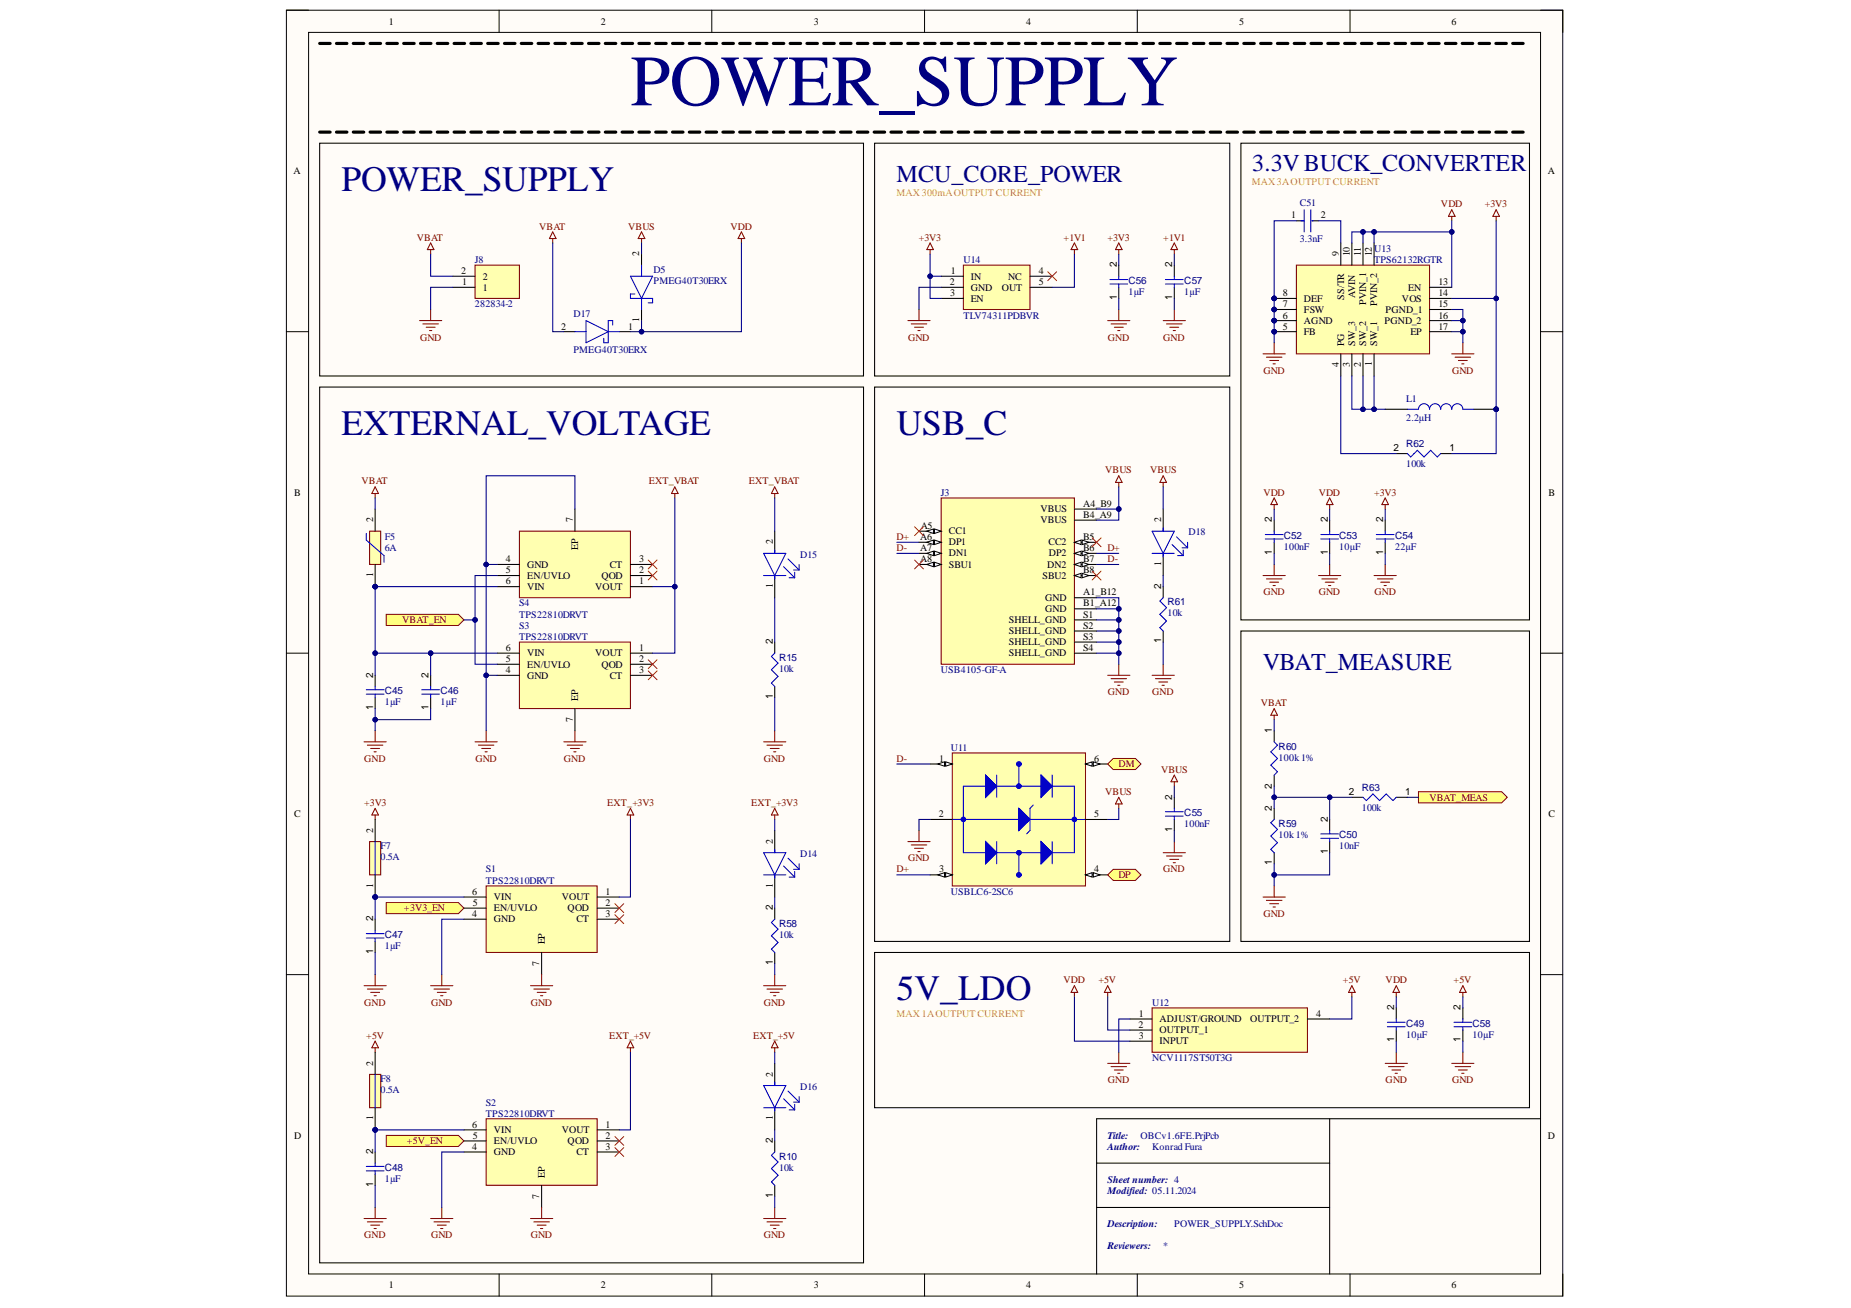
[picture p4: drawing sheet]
<svg xmlns="http://www.w3.org/2000/svg" width="297mm" height="210mm" viewBox="0 0 297 210" stroke-linecap="round" stroke-linejoin="round" font-family="sans-serif">
<defs><g id="words">
<text font-size="11.6" fill="#000080" x="101.2" y="16.9">POWER_SUPPLY</text>
<g font-size="5.7" fill="#000080">
<text x="54.8" y="30.6">POWER_SUPPLY</text>
<text x="54.8" y="69.8">EXTERNAL_VOLTAGE</text>
<text x="143.9" y="69.8">USB_C</text>
<text x="143.9" y="160.4">5V_LDO</text>
</g>
<g font-size="3.9" fill="#000080">
<text x="143.9" y="29.2">MCU_CORE_POWER</text>
<text x="201" y="27.5">3.3VBUCK_CONVERTER</text>
<text x="202.7" y="107.5">VBAT_MEASURE</text>
</g>
<g font-size="1.6">
<text x="62.4" y="4">1</text>
<text x="96.4" y="4">2</text>
<text x="130.6" y="4">3</text>
<text x="164.7" y="4">4</text>
<text x="198.8" y="4">5</text>
<text x="232.9" y="4">6</text>
<text x="47.1" y="28">A</text>
<text x="248.4" y="28">A</text>
<text x="207.2" y="35.1">1</text>
<text x="212" y="35.1">2</text>
<text x="102.6" y="41.1" transform="rotate(-90 102.6 41.1)">2</text>
<text x="214.8" y="41.1" transform="rotate(-90 214.8 41.1)">9</text>
<text x="216.6" y="41.1" transform="rotate(-90 216.6 41.1)">10</text>
<text x="218.4" y="41.1" transform="rotate(-90 218.4 41.1)">11</text>
<text x="220.2" y="41.1" transform="rotate(-90 220.2 41.1)">12</text>
<text x="74" y="43.9">2</text>
<text x="74.2" y="45.7">1</text>
<text x="77.5" y="46.6">1</text>
<text x="77.5" y="44.9">2</text>
<text x="152.4" y="45.7">2</text>
<text x="152.5" y="47.5">3</text>
<text x="152.6" y="43.9">1</text>
<text x="155.8" y="44.9">IN</text>
<text x="155.8" y="46.6">GND</text>
<text x="160.8" y="46.6">OUT</text>
<text x="161.8" y="44.9">NC</text>
<text x="166.7" y="43.9">4</text>
<text x="166.7" y="45.7">5</text>
<text x="179.2" y="42.9" transform="rotate(-90 179.2 42.9)">2</text>
<text x="188.1" y="42.9" transform="rotate(-90 188.1 42.9)">2</text>
<text x="205.9" y="47.5">8</text>
<text x="217.5" y="47.8" transform="rotate(-90 217.5 47.8)">AVIN</text>
<text x="226" y="46.6">EN</text>
<text x="230.8" y="47.5">14</text>
<text x="230.8" y="45.7">13</text>
<text x="90.1" y="52.9">2</text>
<text x="100.8" y="52.9">1</text>
<text x="102.6" y="51.7" transform="rotate(-90 102.6 51.7)">1</text>
<text x="155.8" y="48.4">EN</text>
<text x="179.2" y="48.2" transform="rotate(-90 179.2 48.2)">1</text>
<text x="188.1" y="48.2" transform="rotate(-90 188.1 48.2)">1</text>
<text x="205.9" y="52.9">5</text>
<text x="205.9" y="51.1">6</text>
<text x="205.9" y="49.3">7</text>
<text x="209.3" y="53.7">FB</text>
<text x="209.3" y="52">AGND</text>
<text x="209.3" y="50.2">FSW</text>
<text x="209.3" y="48.4">DEF</text>
<text x="215.7" y="48.1" transform="rotate(-90 215.7 48.1)">SS/TR</text>
<text x="219.2" y="48.9" transform="rotate(-90 219.2 48.9)">PVIN_1</text>
<text x="221" y="49.1" transform="rotate(-90 221 49.1)">PVIN_2</text>
<text x="222.2" y="52">PGND_2</text>
<text x="222.4" y="50.2">PGND_1</text>
<text x="225" y="48.4">VOS</text>
<text x="226.3" y="53.7">EP</text>
<text x="230.8" y="52.9">17</text>
<text x="230.8" y="51.1">16</text>
<text x="230.8" y="49.3">15</text>
<text x="214.8" y="59" transform="rotate(-90 214.8 59)">4</text>
<text x="215.7" y="55.5" transform="rotate(-90 215.7 55.5)">PG</text>
<text x="216.6" y="58.9" transform="rotate(-90 216.6 58.9)">3</text>
<text x="217.5" y="55.5" transform="rotate(-90 217.5 55.5)">SW_3</text>
<text x="218.4" y="59" transform="rotate(-90 218.4 59)">2</text>
<text x="219.2" y="55.5" transform="rotate(-90 219.2 55.5)">SW_2</text>
<text x="220.2" y="58.8" transform="rotate(-90 220.2 58.8)">1</text>
<text x="221" y="55.5" transform="rotate(-90 221 55.5)">SW_1</text>
<text x="223.6" y="72.4">2</text>
<text x="232.6" y="72.4">1</text>
<text x="47.2" y="79.6">B</text>
<text x="59.9" y="83.8" transform="rotate(-90 59.9 83.8)">2</text>
<text x="91.9" y="83.8" transform="rotate(-90 91.9 83.8)">7</text>
<text x="167" y="82.2">VBUS</text>
<text x="167" y="84">VBUS</text>
<text x="173.8" y="81.4">A4_B9</text>
<text x="173.8" y="83.1">B4_A9</text>
<text x="186.3" y="83.8" transform="rotate(-90 186.3 83.8)">2</text>
<text x="204.1" y="83.8" transform="rotate(-90 204.1 83.8)">2</text>
<text x="213.1" y="83.8" transform="rotate(-90 213.1 83.8)">2</text>
<text x="221.9" y="83.8" transform="rotate(-90 221.9 83.8)">2</text>
<text x="248.5" y="79.6">B</text>
<text x="92.8" y="88.3" transform="rotate(-90 92.8 88.3)">EP</text>
<text x="124" y="87.4" transform="rotate(-90 124 87.4)">2</text>
<text x="147.7" y="86.7">A6</text>
<text x="147.7" y="88.5">A7</text>
<text x="147.8" y="84.9">A5</text>
<text x="152.2" y="85.8">CC1</text>
<text x="152.2" y="87.5">DP1</text>
<text x="152.2" y="89.3">DN1</text>
<text x="168.2" y="87.5">CC2</text>
<text x="168.3" y="89.3">DP2</text>
<text x="173.8" y="86.7">B5</text>
<text x="173.8" y="88.5">B6</text>
<text x="204.1" y="89" transform="rotate(-90 204.1 89)">1</text>
<text x="213.1" y="89" transform="rotate(-90 213.1 89)">1</text>
<text x="221.9" y="89" transform="rotate(-90 221.9 89)">1</text>
<text x="59.9" y="92.6" transform="rotate(-90 59.9 92.6)">1</text>
<text x="81.2" y="93.8">6</text>
<text x="81.2" y="92">5</text>
<text x="81.2" y="90.2">4</text>
<text x="84.6" y="94.7">VIN</text>
<text x="84.6" y="92.8">EN/UVLO</text>
<text x="84.6" y="91.1">GND</text>
<text x="95.5" y="94.7">VOUT</text>
<text x="96.5" y="92.8">QOD</text>
<text x="97.9" y="91.1">CT</text>
<text x="102.6" y="93.8">1</text>
<text x="102.6" y="92">2</text>
<text x="102.6" y="90.2">3</text>
<text x="124" y="94.4" transform="rotate(-90 124 94.4)">1</text>
<text x="147.7" y="90.2">A8</text>
<text x="152.2" y="91.1">SBU1</text>
<text x="167.3" y="92.8">SBU2</text>
<text x="168.1" y="91.1">DN2</text>
<text x="173.8" y="90.2">B7</text>
<text x="173.8" y="92">B8</text>
<text x="173.8" y="95.6">A1_B12</text>
<text x="186.3" y="94.5" transform="rotate(-90 186.3 94.5)">2</text>
<text x="186.3" y="90.8" transform="rotate(-90 186.3 90.8)">1</text>
<text x="161.9" y="100">SHELL_GND</text>
<text x="161.9" y="101.8">SHELL_GND</text>
<text x="167.7" y="96.5">GND</text>
<text x="167.7" y="98.3">GND</text>
<text x="173.8" y="97.3">B1_A12</text>
<text x="173.8" y="99.1">S1</text>
<text x="173.8" y="100.9">S2</text>
<text x="81.2" y="104.4">6</text>
<text x="81.2" y="106.2">5</text>
<text x="81.2" y="108">4</text>
<text x="84.6" y="105.3">VIN</text>
<text x="84.6" y="107.1">EN/UVLO</text>
<text x="95.5" y="105.3">VOUT</text>
<text x="96.5" y="107.1">QOD</text>
<text x="102.6" y="104.4">1</text>
<text x="102.6" y="106.2">2</text>
<text x="102.6" y="108">3</text>
<text x="124" y="103.4" transform="rotate(-90 124 103.4)">2</text>
<text x="161.9" y="103.6">SHELL_GND</text>
<text x="161.9" y="105.3">SHELL_GND</text>
<text x="173.8" y="102.6">S3</text>
<text x="173.8" y="104.4">S4</text>
<text x="186.3" y="103.2" transform="rotate(-90 186.3 103.2)">1</text>
<text x="59.9" y="114" transform="rotate(-90 59.9 114)">1</text>
<text x="59.9" y="108.7" transform="rotate(-90 59.9 108.7)">2</text>
<text x="68.8" y="114" transform="rotate(-90 68.8 114)">1</text>
<text x="68.8" y="108.7" transform="rotate(-90 68.8 108.7)">2</text>
<text x="84.6" y="108.9">GND</text>
<text x="92.8" y="112.4" transform="rotate(-90 92.8 112.4)">EP</text>
<text x="97.9" y="108.9">CT</text>
<text x="124" y="112.2" transform="rotate(-90 124 112.2)">1</text>
<text x="91.9" y="115.8" transform="rotate(-90 91.9 115.8)">7</text>
<text x="204.1" y="117.6" transform="rotate(-90 204.1 117.6)">1</text>
<text x="150.7" y="122.2">1</text>
<text x="175.6" y="122.2">6</text>
<text x="47.2" y="131.1">C</text>
<text x="150.6" y="131.1">2</text>
<text x="175.6" y="131.1">5</text>
<text x="188.1" y="128.3" transform="rotate(-90 188.1 128.3)">2</text>
<text x="204.1" y="130.1" transform="rotate(-90 204.1 130.1)">2</text>
<text x="204.1" y="126.6" transform="rotate(-90 204.1 126.6)">2</text>
<text x="213.1" y="131.9" transform="rotate(-90 213.1 131.9)">2</text>
<text x="216.4" y="127.6">2</text>
<text x="225.5" y="127.6">1</text>
<text x="248.5" y="131.1">C</text>
<text x="59.9" y="133.7" transform="rotate(-90 59.9 133.7)">2</text>
<text x="124" y="135.4" transform="rotate(-90 124 135.4)">2</text>
<text x="188.1" y="133.5" transform="rotate(-90 188.1 133.5)">1</text>
<text x="213.1" y="137" transform="rotate(-90 213.1 137)">1</text>
<text x="59.9" y="142.4" transform="rotate(-90 59.9 142.4)">1</text>
<text x="75.8" y="143.6">6</text>
<text x="97.2" y="143.6">1</text>
<text x="124" y="142.4" transform="rotate(-90 124 142.4)">1</text>
<text x="150.7" y="140">3</text>
<text x="175.6" y="140">4</text>
<text x="204.1" y="138.9" transform="rotate(-90 204.1 138.9)">1</text>
<text x="59.9" y="147.8" transform="rotate(-90 59.9 147.8)">2</text>
<text x="75.8" y="147.2">4</text>
<text x="75.9" y="145.4">5</text>
<text x="79.3" y="144.5">VIN</text>
<text x="79.3" y="146.2">EN/UVLO</text>
<text x="79.3" y="148">GND</text>
<text x="90.2" y="144.5">VOUT</text>
<text x="91.1" y="146.2">QOD</text>
<text x="92.5" y="148">CT</text>
<text x="97.2" y="145.4">2</text>
<text x="97.2" y="147.2">3</text>
<text x="124" y="146.1" transform="rotate(-90 124 146.1)">2</text>
<text x="59.9" y="153.1" transform="rotate(-90 59.9 153.1)">1</text>
<text x="86.5" y="155" transform="rotate(-90 86.5 155)">7</text>
<text x="87.5" y="151.6" transform="rotate(-90 87.5 151.6)">EP</text>
<text x="124" y="154.9" transform="rotate(-90 124 154.9)">1</text>
<text x="182.7" y="164.9">2</text>
<text x="182.8" y="163.1">1</text>
<text x="182.8" y="166.7">3</text>
<text x="186.1" y="164.1">ADJUST/GROUND</text>
<text x="186.1" y="165.8">OUTPUT_1</text>
<text x="186.1" y="167.6">INPUT</text>
<text x="200.6" y="164.1">OUTPUT_2</text>
<text x="211.2" y="163.1">4</text>
<text x="223.7" y="167.3" transform="rotate(-90 223.7 167.3)">1</text>
<text x="223.7" y="162.1" transform="rotate(-90 223.7 162.1)">2</text>
<text x="234.4" y="167.3" transform="rotate(-90 234.4 167.3)">1</text>
<text x="234.4" y="162.1" transform="rotate(-90 234.4 162.1)">2</text>
<text x="59.9" y="171" transform="rotate(-90 59.9 171)">2</text>
<text x="124" y="172.8" transform="rotate(-90 124 172.8)">2</text>
<text x="59.9" y="179.8" transform="rotate(-90 59.9 179.8)">1</text>
<text x="124" y="179.8" transform="rotate(-90 124 179.8)">1</text>
<text x="47.2" y="182.7">D</text>
<text x="59.9" y="185.2" transform="rotate(-90 59.9 185.2)">2</text>
<text x="75.8" y="181">6</text>
<text x="75.8" y="184.5">4</text>
<text x="75.9" y="182.7">5</text>
<text x="79.3" y="181.8">VIN</text>
<text x="79.3" y="183.6">EN/UVLO</text>
<text x="79.3" y="185.4">GND</text>
<text x="90.2" y="181.8">VOUT</text>
<text x="91.1" y="183.6">QOD</text>
<text x="92.5" y="185.4">CT</text>
<text x="97.2" y="181">1</text>
<text x="97.2" y="182.7">2</text>
<text x="97.2" y="184.5">3</text>
<text x="124" y="183.4" transform="rotate(-90 124 183.4)">2</text>
<text x="248.4" y="182.7">D</text>
<text x="59.9" y="190.4" transform="rotate(-90 59.9 190.4)">1</text>
<text x="87.5" y="189" transform="rotate(-90 87.5 189)">EP</text>
<text x="86.5" y="192.4" transform="rotate(-90 86.5 192.4)">7</text>
<text x="124" y="192.2" transform="rotate(-90 124 192.2)">1</text>
<text x="62.4" y="206.7">1</text>
<text x="96.4" y="206.7">2</text>
<text x="130.6" y="206.7">3</text>
<text x="164.7" y="206.7">4</text>
<text x="198.8" y="206.7">5</text>
<text x="232.9" y="206.7">6</text>
</g>
<g font-size="1.6" fill="#f90">
<text x="200.9" y="29.7">MAX 3AOUTPUT CURRENT</text>
<text x="143.9" y="31.5">MAX 300mAOUTPUT CURRENT</text>
<text x="143.9" y="163.1">MAX 1AOUTPUT CURRENT</text>
</g>
<g font-size="1.6" fill="#000080">
<text x="208.6" y="33.1">C51</text>
<text x="208.6" y="38.8">3.3nF</text>
<text x="220.5" y="40.4">U13</text>
<text x="76.2" y="42.2">J8</text>
<text x="104.9" y="43.8">D5</text>
<text x="104.9" y="45.5">PMEG40T30ERX</text>
<text x="154.6" y="42.2">U14</text>
<text x="181.1" y="47.3">1µF</text>
<text x="181.1" y="45.5">C56</text>
<text x="190.1" y="47.3">1µF</text>
<text x="190.1" y="45.5">C57</text>
<text x="220.5" y="42.2">TPS62132RGTR</text>
<text x="76.2" y="49.3">282834-2</text>
<text x="92" y="50.9">D17</text>
<text x="154.6" y="51.1">TLV74311PDBVR</text>
<text x="92" y="56.6">PMEG40T30ERX</text>
<text x="225.7" y="64.5">L1</text>
<text x="225.7" y="67.6">2.2µH</text>
<text x="225.7" y="71.7">R62</text>
<text x="225.7" y="74.9">100k</text>
<text x="151" y="79.6">J3</text>
<text x="61.7" y="86.7">F5</text>
<text x="61.7" y="88.5">6A</text>
<text x="128.4" y="89.5">D15</text>
<text x="190.7" y="85.9">D18</text>
<text x="206" y="88.3">100nF</text>
<text x="206" y="86.5">C52</text>
<text x="214.9" y="88.3">10µF</text>
<text x="214.9" y="86.5">C53</text>
<text x="223.9" y="88.3">22µF</text>
<text x="223.9" y="86.5">C54</text>
<text x="83.3" y="100.9">S3</text>
<text x="83.3" y="97.3">S4</text>
<text x="83.3" y="99.1">TPS22810DRVT</text>
<text x="187.3" y="98.9">10k</text>
<text x="187.3" y="97.2">R61</text>
<text x="83.3" y="102.6">TPS22810DRVT</text>
<text x="125" y="107.8">10k</text>
<text x="125" y="106">R15</text>
<text x="151" y="108">USB4105-GF-A</text>
<text x="61.7" y="113.2">1µF</text>
<text x="61.7" y="111.4">C45</text>
<text x="70.7" y="113.2">1µF</text>
<text x="70.7" y="111.4">C46</text>
<text x="152.6" y="120.5">U11</text>
<text x="205.2" y="122.1">100k 1%</text>
<text x="205.2" y="120.3">R60</text>
<text x="190.1" y="130.9">C55</text>
<text x="218.6" y="130.1">100k</text>
<text x="218.6" y="126.9">R63</text>
<text x="61.1" y="136.3">F7</text>
<text x="128.4" y="137.5">D14</text>
<text x="190.1" y="132.7">100nF</text>
<text x="205.2" y="134.5">10k 1%</text>
<text x="205.2" y="132.7">R59</text>
<text x="214.9" y="136.3">10nF</text>
<text x="214.9" y="134.5">C50</text>
<text x="61.1" y="138">0.5A</text>
<text x="78" y="140">S1</text>
<text x="78" y="141.8">TPS22810DRVT</text>
<text x="152.6" y="143.6">USBLC6-2SC6</text>
<text x="125" y="148.8">R58</text>
<text x="61.7" y="152.3">1µF</text>
<text x="61.7" y="150.5">C47</text>
<text x="125" y="150.5">10k</text>
<text x="184.9" y="161.4">U12</text>
<text x="225.7" y="166.5">10µF</text>
<text x="225.7" y="164.7">C49</text>
<text x="236.3" y="166.5">10µF</text>
<text x="236.3" y="164.7">C58</text>
<text x="61.1" y="173.6">F8</text>
<text x="184.9" y="170.2">NCV1117ST50T3G</text>
<text x="61.1" y="175.5">0.5A</text>
<text x="78" y="177.4">S2</text>
<text x="78" y="179.2">TPS22810DRVT</text>
<text x="128.4" y="174.9">D16</text>
<text x="177.7" y="182.7">Title:</text>
<text x="177.7" y="184.5">Author:</text>
<text x="183" y="182.7">OBCv1.6FE.PrjPcb</text>
<text x="184.9" y="184.5">Konrad Fura</text>
<text x="61.7" y="189.7">1µF</text>
<text x="61.7" y="187.9">C48</text>
<text x="125" y="187.9">10k</text>
<text x="125" y="186.1">R10</text>
<text x="177.7" y="189.8">Sheet number: 4</text>
<text x="177.7" y="191.6">Modified: 05.11.2024</text>
<text x="177.7" y="196.9">Description:</text>
<text x="188.4" y="196.9">POWER_SUPPLY.SchDoc</text>
<text x="177.7" y="200.5">Reviewers:</text>
<text x="186.7" y="200.5">*</text>
</g>
<g font-size="1.6" fill="#800000">
<text x="231.2" y="33.3">VDD</text>
<text x="238.3" y="33.3">+3V3</text>
<text x="66.9" y="38.6">VBAT</text>
<text x="86.5" y="36.8">VBAT</text>
<text x="100.8" y="36.8">VBUS</text>
<text x="117.2" y="36.8">VDD</text>
<text x="147.4" y="38.6">+3V3</text>
<text x="170.7" y="38.6">+1V1</text>
<text x="177.7" y="38.6">+3V3</text>
<text x="186.7" y="38.6">+1V1</text>
<text x="67.4" y="54.7">GND</text>
<text x="145.7" y="54.7">GND</text>
<text x="177.8" y="54.7">GND</text>
<text x="186.7" y="54.7">GND</text>
<text x="202.7" y="60">GND</text>
<text x="233" y="60">GND</text>
<text x="58" y="77.7">VBAT</text>
<text x="104.1" y="77.7">EXT_VBAT</text>
<text x="120.2" y="77.7">EXT_VBAT</text>
<text x="177.4" y="76">VBUS</text>
<text x="184.6" y="76">VBUS</text>
<text x="202.7" y="79.6">VDD</text>
<text x="211.6" y="79.6">VDD</text>
<text x="220.5" y="79.6">+3V3</text>
<text x="143.9" y="86.7">D+</text>
<text x="143.9" y="88.5">D-</text>
<text x="177.7" y="88.5">D+</text>
<text x="177.7" y="90.2">D-</text>
<text x="202.7" y="95.6">GND</text>
<text x="211.6" y="95.6">GND</text>
<text x="220.6" y="95.6">GND</text>
<text x="64.5" y="100">VBAT_EN</text>
<text x="177.8" y="111.6">GND</text>
<text x="184.9" y="111.6">GND</text>
<text x="202.3" y="113.4">VBAT</text>
<text x="58.4" y="122.2">GND</text>
<text x="76.3" y="122.2">GND</text>
<text x="90.5" y="122.2">GND</text>
<text x="122.6" y="122.2">GND</text>
<text x="143.9" y="122.2">D-</text>
<text x="179.5" y="123.1">DM</text>
<text x="186.3" y="124">VBUS</text>
<text x="58.4" y="129.3">+3V3</text>
<text x="97.4" y="129.3">EXT_+3V3</text>
<text x="120.5" y="129.3">EXT_+3V3</text>
<text x="177.4" y="127.6">VBUS</text>
<text x="229.4" y="128.5">VBAT_MEAS</text>
<text x="143.9" y="140">D+</text>
<text x="145.7" y="138.2">GND</text>
<text x="179.5" y="140.9">DP</text>
<text x="186.7" y="140">GND</text>
<text x="64.9" y="146.2">+3V3_EN</text>
<text x="202.7" y="147.2">GND</text>
<text x="58.4" y="161.4">GND</text>
<text x="69.2" y="161.4">GND</text>
<text x="85.2" y="161.4">GND</text>
<text x="122.6" y="161.4">GND</text>
<text x="170.7" y="157.8">VDD</text>
<text x="176.3" y="157.8">+5V</text>
<text x="215.5" y="157.8">+5V</text>
<text x="222.4" y="157.8">VDD</text>
<text x="233.3" y="157.8">+5V</text>
<text x="58.8" y="166.7">+5V</text>
<text x="97.8" y="166.7">EXT_+5V</text>
<text x="120.9" y="166.7">EXT_+5V</text>
<text x="177.8" y="173.9">GND</text>
<text x="222.4" y="173.9">GND</text>
<text x="233" y="173.9">GND</text>
<text x="65.3" y="183.6">+5V_EN</text>
<text x="58.4" y="198.7">GND</text>
<text x="69.2" y="198.7">GND</text>
<text x="85.2" y="198.7">GND</text>
<text x="122.6" y="198.7">GND</text>
</g>
</g></defs>
<path d="M46 1.6h204.8v206.4h-204.8z" fill-rule="evenodd" fill="#fffcf8"/>
<path d="M46 1.6h204.8v206.4h-204.8z" fill="none" stroke="#000" stroke-width=".16"/>
<path d="M49.5 5.2h197.7v199.2h-197.7z" fill-rule="evenodd" fill="#fffcf8"/>
<g fill="none" stroke="#000" stroke-width=".16">
<path d="M46 1.6h3.5M49.5 5.2h197.7v199.2h-197.7zM80.1 1.6v3.6M114.2 1.6v3.6M148.4 1.6v3.6M182.5 1.6v3.6M216.6 1.6v3.6M247.2 1.6h3.6v3.6M46 53.2h3.5M247.2 53.2h3.6M46 104.8h3.5M247.2 104.8h3.6"/>
<path d="M46 156.4h3.5M247.2 156.4h3.6M80.1 204.4v3.6M114.2 204.4v3.6M148.4 204.4v3.6M182.5 204.4v3.6M216.6 204.4v3.6M250.8 204.4v3.6"/>
</g>
<circle cx="204.5" cy="53.2" r=".36" fill="#000080"/>
<circle cx="204.5" cy="53.2" r=".36" fill="none" stroke="#000080" stroke-width=".16"/>
<circle cx="204.5" cy="51.4" r=".36" fill="#000080"/>
<circle cx="204.5" cy="51.4" r=".36" fill="none" stroke="#000080" stroke-width=".16"/>
<circle cx="204.5" cy="49.7" r=".36" fill="#000080"/>
<circle cx="204.5" cy="49.7" r=".36" fill="none" stroke="#000080" stroke-width=".16"/>
<circle cx="204.5" cy="47.9" r=".36" fill="#000080"/>
<circle cx="204.5" cy="47.9" r=".36" fill="none" stroke="#000080" stroke-width=".16"/>
<path d="M208 42.5h21.4v14.3h-21.4z" fill-rule="evenodd" fill="#ffffb0"/>
<path d="M208 42.5h21.4v14.3h-21.4z" fill="none" stroke="#800000" stroke-width=".17"/>
<path d="M204.5 53.2h3.5M215.2 56.8v3.5M216.9 56.8v3.5M218.7 56.8v3.5M220.5 56.8v3.5" fill="none" stroke="#000" stroke-width=".17"/>
<circle cx="204.5" cy="53.2" r=".36" fill="#000080"/>
<circle cx="204.5" cy="53.2" r=".36" fill="none" stroke="#000080" stroke-width=".16"/>
<path d="M204.5 51.5h3.5" fill="none" stroke="#000" stroke-width=".17"/>
<circle cx="204.5" cy="51.4" r=".36" fill="#000080"/>
<circle cx="204.5" cy="51.4" r=".36" fill="none" stroke="#000080" stroke-width=".16"/>
<path d="M204.5 49.7h3.5" fill="none" stroke="#000" stroke-width=".17"/>
<circle cx="204.5" cy="49.7" r=".36" fill="#000080"/>
<circle cx="204.5" cy="49.7" r=".36" fill="none" stroke="#000080" stroke-width=".16"/>
<path d="M204.5 47.9h3.5" fill="none" stroke="#000" stroke-width=".17"/>
<circle cx="204.5" cy="47.9" r=".36" fill="#000080"/>
<circle cx="204.5" cy="47.9" r=".36" fill="none" stroke="#000080" stroke-width=".16"/>
<path d="M215.2 39v3.5M216.9 39v3.5M218.7 39v3.5M220.5 39v3.5M229.4 53.2h3.6M229.4 51.5h3.6M229.4 49.7h3.6M229.4 47.9h3.6M229.4 46.1h3.6M124.3 170.6v3.6M124.3 177.8v3.5" fill="none" stroke="#000" stroke-width=".17"/>
<g fill="none" stroke="#800000" stroke-width=".17">
<path d="M233 33.7l.5 1h-1.1zM233 34.7v.7M240.1 33.7l.5 1h-1zM240.1 34.7v.7M202.7 56.8h3.6M203.2 57.3h2.5M203.8 57.9h1.4M204.3 58.4h.4M204.5 55v1.8M233 56.8h3.5M233.5 57.3h2.5M234 57.9h1.5"/>
<path d="M234.6 58.4h.3M234.8 55v1.8M204.5 79.9l.5 1.1h-1.1zM213.4 79.9l.5 1.1h-1.1zM222.3 79.9l.5 1.1h-1.1zM202.7 92.4h3.6M203.2 92.9h2.5M203.8 93.4h1.4M204.3 94h.4M204.5 81v.7M204.5 90.6v1.8M211.6 92.4h3.6"/>
<path d="M212.1 92.9h2.5M212.7 93.4h1.4M213.2 94h.4M213.4 81v.7M213.4 90.6v1.8M220.5 92.4h3.6M221 92.9h2.5M221.6 93.4h1.4M222.1 94h.4M222.3 81v.7M222.3 90.6v1.8M122.5 195.5h3.6"/>
<path d="M123.1 196.1h2.5M123.6 196.6h1.4M124.1 197.1h.4M124.3 193.8v1.7"/>
</g>
<path d="M122.5 174.2h3.6l-1.8 3.6zM122.5 177.8h3.6M124.3 173.7v.5M124.3 177.8v.5M125.8 176.3l1.7 1.8M126.5 175.1l1.7 1.8M126.6 178.1h.9M127.3 176.9h.9M127.5 177.2v.9M128.2 176v.9" fill="none" stroke="#00f" stroke-width=".17"/>
<path d="M154.6 42.5h10.7v7.2h-10.7z" fill-rule="evenodd" fill="#ffffb0"/>
<g fill="none" stroke="#800000" stroke-width=".17">
<path d="M149.3 39l.5 1.1h-1.1zM172.4 39l.5 1.1h-1zM179.5 39l.6 1.1h-1.1zM188.4 39l.6 1.1h-1.1zM145.7 51.4h3.6M146.2 52h2.5M146.8 52.5h1.4M147.3 53h.4M147.5 49.7v1.7M149.3 40.1v.7M154.6 42.5h10.7v7.2h-10.7zM172.4 40.1v.7"/>
<path d="M177.8 51.5h3.5M178.3 52h2.5M178.8 52.5h1.5M179.4 53h.3M179.5 40.1v.7M179.5 49.7v1.8M186.7 51.5h3.5M187.2 52h2.5M187.7 52.5h1.5M188.3 53h.3M188.4 40.1v.7M188.4 49.7v1.8"/>
<path d="M204.5 113.7l.5 1.1h-1.1zM204.5 114.8v.7M202.7 144h3.6M203.2 144.5h2.5M203.8 145h1.4M204.3 145.6h.4M204.5 142.2v1.8"/>
</g>
<path d="M151 44.3h3.6M151 46.1h3.6M151 47.9h3.6M165.3 44.3h3.5M165.3 46.1h3.5" fill="none" stroke="#000" stroke-width=".17"/>
<path d="M168.1 43.6l1.5 1.4M169.6 43.6l-1.5 1.4" fill="none" stroke="#f00" stroke-width=".16"/>
<path d="M227.6 127.1h13.4l.9 .8-.9 .9h-13.4z" fill-rule="evenodd" fill="#ffff80"/>
<path d="M227.6 127.1h13.4l.9 .8-.9 .9h-13.4z" fill="none" stroke="#800000" stroke-width=".16"/>
<path d="M199.1 101.3h46.3v49.8h-46.3z" fill="none" stroke="#000" stroke-width=".17"/>
<path d="M152.8 120.8h21.4v21.4h-21.4z" fill-rule="evenodd" fill="#ffffb0"/>
<path d="M152.8 120.8h21.4v21.4h-21.4z" fill="none" stroke="#800000" stroke-width=".17"/>
<g fill="none" stroke="#00f" stroke-width=".17">
<path d="M152.8 131.5h10.7M158.2 126.2h-3.6v10.6h3.6M158.2 124.4l1.7 1.8-1.7 1.7zM158.2 135.1l1.7 1.7-1.7 1.8zM159.9 126.2h7.2M159.9 124.4v3.5M159.9 135.1v3.5M159.9 136.8h7.2M163.5 129.7l1.8 1.8-1.8 1.8zM163.5 122.6v3.6M163.5 136.8v3.6M165.3 131.5h8.9"/>
<path d="M165.8 129.2l-.5 .5v3.6l-.5 .5M167.1 124.4l1.7 1.8-1.7 1.7zM167.1 135.1l1.7 1.7-1.7 1.8zM168.8 126.2h3.6v10.6h-3.6M168.8 124.4v3.5M168.8 135.1v3.5"/>
</g>
<path d="M158.2 124.4l1.7 1.8-1.7 1.7z" fill="#00f"/>
<path d="M158.2 124.4l1.7 1.8-1.7 1.7z" fill="none" stroke="#00f" stroke-width=".17"/>
<path d="M167.1 124.4l1.7 1.8-1.7 1.7z" fill="#00f"/>
<path d="M167.1 124.4l1.7 1.8-1.7 1.7z" fill="none" stroke="#00f" stroke-width=".17"/>
<path d="M158.2 135.1l1.7 1.7-1.7 1.8z" fill="#00f"/>
<path d="M158.2 135.1l1.7 1.7-1.7 1.8z" fill="none" stroke="#00f" stroke-width=".17"/>
<path d="M167.1 135.1l1.7 1.7-1.7 1.8z" fill="#00f"/>
<path d="M167.1 135.1l1.7 1.7-1.7 1.8z" fill="none" stroke="#00f" stroke-width=".17"/>
<path d="M163.5 129.7l1.8 1.8-1.8 1.8z" fill="#00f"/>
<path d="M163.5 129.7l1.8 1.8-1.8 1.8z" fill="none" stroke="#00f" stroke-width=".17"/>
<g fill="none" stroke="#00f" stroke-width=".51">
<circle cx="154.6" cy="131.5" r=".18"/>
<circle cx="163.5" cy="136.8" r=".18"/>
<circle cx="163.5" cy="126.2" r=".18"/>
<circle cx="163.5" cy="122.6" r=".18"/>
<circle cx="172.4" cy="131.5" r=".18"/>
<circle cx="163.5" cy="140.4" r=".18"/>
</g>
<path d="M149.3 122.6h3.5" fill="none" stroke="#000" stroke-width=".17"/>
<path d="M151.7 122.3l1.1 .3-1.1 .4z" fill="#f8fcff"/>
<path d="M151.7 122.3l1.1 .3-1.1 .4z" fill="none" stroke="#000" stroke-width=".16"/>
<path d="M150.5 122.6l1.1-.3v.7z" fill="#f8fcff"/>
<path d="M150.5 122.6l1.1-.3v.7z" fill="none" stroke="#000" stroke-width=".16"/>
<path d="M149.3 131.5h3.5M149.3 140.4h3.5" fill="none" stroke="#000" stroke-width=".17"/>
<path d="M151.7 140l1.1 .4-1.1 .4z" fill="#f8fcff"/>
<path d="M151.7 140l1.1 .4-1.1 .4z" fill="none" stroke="#000" stroke-width=".16"/>
<path d="M150.5 140.4l1.1-.4v.8z" fill="#f8fcff"/>
<path d="M150.5 140.4l1.1-.4v.8z" fill="none" stroke="#000" stroke-width=".16"/>
<path d="M174.2 122.6h3.6" fill="none" stroke="#000" stroke-width=".17"/>
<path d="M174.2 122.6l1.1-.3v.7z" fill="#f8fcff"/>
<path d="M174.2 122.6l1.1-.3v.7z" fill="none" stroke="#000" stroke-width=".16"/>
<path d="M175.4 122.3l1.1 .3-1.1 .4z" fill="#f8fcff"/>
<path d="M175.4 122.3l1.1 .3-1.1 .4z" fill="none" stroke="#000" stroke-width=".16"/>
<path d="M174.2 131.5h3.6M174.2 140.4h3.6" fill="none" stroke="#000" stroke-width=".17"/>
<path d="M174.2 140.4l1.1-.4v.8z" fill="#f8fcff"/>
<path d="M174.2 140.4l1.1-.4v.8z" fill="none" stroke="#000" stroke-width=".16"/>
<path d="M175.4 140l1.1 .4-1.1 .4z" fill="#f8fcff"/>
<path d="M175.4 140l1.1 .4-1.1 .4z" fill="none" stroke="#000" stroke-width=".16"/>
<path d="M145.7 135.1h3.6M146.2 135.6h2.5M146.8 136.1h1.4M147.3 136.7h.4M147.5 133.3v1.8M179.5 127.9l.6 1.1h-1.1zM179.5 129v.7" fill="none" stroke="#800000" stroke-width=".17"/>
<path d="M177.8 122.6l.8-.9h3.6l.9 .9-.9 .9h-3.6z" fill-rule="evenodd" fill="#ffff80"/>
<path d="M177.8 122.6l.8-.9h3.6l.9 .9-.9 .9h-3.6z" fill="none" stroke="#800000" stroke-width=".16"/>
<path d="M177.8 140.4l.8-.9h3.6l.9 .9-.9 .9h-3.6z" fill-rule="evenodd" fill="#ffff80"/>
<path d="M177.8 140.4l.8-.9h3.6l.9 .9-.9 .9h-3.6z" fill="none" stroke="#800000" stroke-width=".16"/>
<path d="M140.4 62.1h56.9v89h-56.9zM186.7 81.7v3.5M186.7 88.8v3.6" fill="none" stroke="#000" stroke-width=".17"/>
<path d="M184.9 85.2h3.5l-1.7 3.6zM184.9 88.8h3.5M186.7 84.7v.5M186.7 88.8v.5M188.1 87.4l1.8 1.8M188.8 86.1l1.8 1.8M189 89.2h.9M189.7 87.9h.9M189.9 88.3v.9M190.6 87v.9" fill="none" stroke="#00f" stroke-width=".17"/>
<path d="M186.7 76.4l.5 1h-1.1zM186.7 77.4v.7M184.9 108.4h3.5M185.4 108.9h2.5M186 109.4h1.4M186.5 110h.3M186.7 106.6v1.8" fill="none" stroke="#800000" stroke-width=".17"/>
<path d="M151 79.9h21.4v26.7h-21.4z" fill-rule="evenodd" fill="#ffffb0"/>
<path d="M151 79.9h21.4v26.7h-21.4z" fill="none" stroke="#800000" stroke-width=".17"/>
<path d="M147.5 85.2h3.5" fill="none" stroke="#000" stroke-width=".17"/>
<path d="M150 84.9l1 .3-1 .4z" fill="#f8fcff"/>
<path d="M150 84.9l1 .3-1 .4z" fill="none" stroke="#000" stroke-width=".16"/>
<path d="M148.7 85.2l1.1-.3v.7z" fill="#f8fcff"/>
<path d="M148.7 85.2l1.1-.3v.7z" fill="none" stroke="#000" stroke-width=".16"/>
<path d="M147.5 87h3.5" fill="none" stroke="#000" stroke-width=".17"/>
<path d="M150 86.7l1 .3-1 .4z" fill="#f8fcff"/>
<path d="M150 86.7l1 .3-1 .4z" fill="none" stroke="#000" stroke-width=".16"/>
<path d="M148.7 87l1.1-.3v.7z" fill="#f8fcff"/>
<path d="M148.7 87l1.1-.3v.7z" fill="none" stroke="#000" stroke-width=".16"/>
<path d="M147.5 88.8h3.5" fill="none" stroke="#000" stroke-width=".17"/>
<path d="M150 88.4l1 .4-1 .4z" fill="#f8fcff"/>
<path d="M150 88.4l1 .4-1 .4z" fill="none" stroke="#000" stroke-width=".16"/>
<path d="M148.7 88.8l1.1-.4v.8z" fill="#f8fcff"/>
<path d="M148.7 88.8l1.1-.4v.8z" fill="none" stroke="#000" stroke-width=".16"/>
<path d="M147.5 90.6h3.5" fill="none" stroke="#000" stroke-width=".17"/>
<path d="M150 90.2l1 .4-1 .3z" fill="#f8fcff"/>
<path d="M150 90.2l1 .4-1 .3z" fill="none" stroke="#000" stroke-width=".16"/>
<path d="M148.7 90.6l1.1-.4v.7z" fill="#f8fcff"/>
<path d="M148.7 90.6l1.1-.4v.7z" fill="none" stroke="#000" stroke-width=".16"/>
<path d="M172.4 81.7h3.6M172.4 83.5h3.6M172.4 87h3.6" fill="none" stroke="#000" stroke-width=".17"/>
<path d="M172.4 87l1.1-.3v.7z" fill="#f8fcff"/>
<path d="M172.4 87l1.1-.3v.7z" fill="none" stroke="#000" stroke-width=".16"/>
<path d="M173.7 86.7l1 .3-1 .4z" fill="#f8fcff"/>
<path d="M173.7 86.7l1 .3-1 .4z" fill="none" stroke="#000" stroke-width=".16"/>
<path d="M172.4 88.8h3.6" fill="none" stroke="#000" stroke-width=".17"/>
<path d="M172.4 88.8l1.1-.3v.7z" fill="#f8fcff"/>
<path d="M172.4 88.8l1.1-.3v.7z" fill="none" stroke="#000" stroke-width=".16"/>
<path d="M173.7 88.5l1 .3-1 .4z" fill="#f8fcff"/>
<path d="M173.7 88.5l1 .3-1 .4z" fill="none" stroke="#000" stroke-width=".16"/>
<path d="M172.4 90.6h3.6" fill="none" stroke="#000" stroke-width=".17"/>
<path d="M172.4 90.6l1.1-.4v.7z" fill="#f8fcff"/>
<path d="M172.4 90.6l1.1-.4v.7z" fill="none" stroke="#000" stroke-width=".16"/>
<path d="M173.7 90.2l1 .4-1 .3z" fill="#f8fcff"/>
<path d="M173.7 90.2l1 .4-1 .3z" fill="none" stroke="#000" stroke-width=".16"/>
<path d="M172.4 92.4h3.6" fill="none" stroke="#000" stroke-width=".17"/>
<path d="M172.4 92.4l1.1-.4v.7z" fill="#f8fcff"/>
<path d="M172.4 92.4l1.1-.4v.7z" fill="none" stroke="#000" stroke-width=".16"/>
<path d="M173.7 92l1 .4-1 .3z" fill="#f8fcff"/>
<path d="M173.7 92l1 .4-1 .3z" fill="none" stroke="#000" stroke-width=".16"/>
<path d="M172.4 95.9h3.6M172.4 97.7h3.6M172.4 99.5h3.6M172.4 101.3h3.6M172.4 103h3.6M172.4 104.8h3.6" fill="none" stroke="#000" stroke-width=".17"/>
<path d="M179.5 76.4l.6 1h-1.1zM179.5 77.4v.7M177.8 108.4h3.5M178.3 108.9h2.5M178.8 109.4h1.5M179.4 110h.3M179.5 106.6v1.8" fill="none" stroke="#800000" stroke-width=".17"/>
<path d="M146.8 89.9l1.4 1.4M146.8 84.5l1.4 1.5M148.2 89.9l-1.4 1.4M148.2 84.5l-1.4 1.5M175.3 91.7l1.4 1.4M175.3 86.3l1.4 1.4M176.7 91.7l-1.4 1.4M176.7 86.3l-1.4 1.4" fill="none" stroke="#f00" stroke-width=".16"/>
<circle cx="240.1" cy="65.7" r=".35" fill="#000080"/>
<circle cx="240.1" cy="65.7" r=".35" fill="none" stroke="#000080" stroke-width=".16"/>
<path d="M225.9 65.7h1.7a.89 .89 0 0 1 .9-.9 .89 .89 0 0 1 .9 .9 .89 .89 0 0 1 .9-.9 .89 .89 0 0 1 .9 .9 .89 .89 0 0 1 .9-.9 .89 .89 0 0 1 .9 .9 .89 .89 0 0 1 .9-.9 .89 .89 0 0 1 .9 .9h1.7" fill="none" stroke="#00f" stroke-width=".17"/>
<path d="M236.5 65.7h3.6" fill="none" stroke="#000" stroke-width=".17"/>
<circle cx="240.1" cy="65.7" r=".35" fill="#000080"/>
<circle cx="240.1" cy="65.7" r=".35" fill="none" stroke="#000080" stroke-width=".16"/>
<g fill="none" stroke="#000" stroke-width=".17">
<path d="M208 35.4h1.3M210.5 35.4h1.1M90.5 53.2h1.8M99.4 53.2h1.8M103 40.8v1.7M103 49.7v1.7M179.5 42.5v1.8M179.5 46.1v1.8M188.4 42.5v1.8M188.4 46.1v1.8M222.3 65.7h3.6M224.1 72.8h1.8"/>
<path d="M231.2 72.8h1.8M124.3 85.2v3.6M124.3 92.4v3.5M186.7 94.1v1.8M204.5 83.5v1.7M204.5 87v1.8M213.4 83.5v1.7M213.4 87v1.8M222.3 83.5v1.7M222.3 87v1.8M186.7 101.3v1.7M204.5 117.3v1.7"/>
<path d="M188.4 127.9v1.8M188.4 131.5v1.8M204.5 124.4v1.8M204.5 129.7v1.8M204.5 136.8v1.8M213.4 131.5v1.8M213.4 135.1v1.7M216.9 127.9h1.8M224.1 127.9h1.8M124.3 145.7v1.8M124.3 152.8v1.8M124.3 183.1v1.8"/>
<path d="M124.3 190.2v1.8"/>
</g>
<g fill="none" stroke="#800000" stroke-width=".17">
<path d="M88.7 37.2l.5 1.1h-1zM88.7 38.3v.7M103 37.2l.5 1.1h-1.1zM103 38.3v.7M119 37.2l.5 1.1h-1.1zM119 38.3v.7M122.5 119h3.6M123.1 119.6h2.5M124.3 117.3v1.7M123.6 120.1h1.4M124.1 120.6h.4M186.7 136.8h3.5"/>
<path d="M187.2 137.4h2.5M187.7 137.9h1.5M188.3 138.4h.3M188.4 125.5v.7M188.4 135.1v1.7M188.4 124.4l.6 1.1h-1.1zM60.2 167.1l.5 1h-1zM60.2 168.1v.8M101.2 167.1l.5 1h-1.1zM101.2 168.1v.8"/>
</g>
<g fill="none" stroke="#00f" stroke-width=".17">
<path d="M208.7 35.4h.6M209.3 33.7v3.5M210.4 33.7v3.5M210.5 35.4h.2M92.3 53.2h1.7M94 51.4l3.6 1.8-3.6 1.8zM97.6 53.2h1.8M98.3 52.2v-.8h-.7v3.6h-.7v-.7M101.2 44.3h3.5l-1.7 3.6zM101.9 47.2h-.7v.7h3.5v.7h-.7M103 42.5v1.8M103 47.9v1.8"/>
<path d="M178.1 44.9h2.9M178.1 45.6h2.9M179.5 44.3v.6M179.5 45.6v.5M187 44.9h2.9M187 45.6h2.9M188.4 44.3v.6M188.4 45.6v.5M225.9 72.8l.5 .5 1-1 1.1 1 1.1-1 1.1 1 .5-.5M122.5 88.8h3.6l-1.8 3.6zM122.5 92.4h3.6M124.3 88.3v.5"/>
<path d="M124.3 92.4v.5M125.7 90.9l1.8 1.8M126.5 89.7l1.7 1.8M126.6 92.7h.9M127.3 91.5h.9M127.5 91.8v.9M128.2 90.6v.9M186.7 95.9l-.6 .6 1.1 1-1.1 1.1 1.1 1.1-1.1 1 .6 .6M203 85.8h2.9M203 86.5h2.9M204.5 85.2v.6M204.5 86.5v.5"/>
<path d="M211.9 85.8h2.9M211.9 86.5h2.9M213.4 85.2v.6M213.4 86.5v.5M220.9 85.8h2.8M220.9 86.5h2.8M222.3 85.2v.6M222.3 86.5v.5M204.5 119l.5 .6-1.1 1.1 1.1 1-1.1 1.1 1.1 1.1-.5 .5M187 130.3h2.9M187 131h2.9M188.4 129.7v.6"/>
<path d="M188.4 131v.5M204.5 131.5l-.6 .5 1.1 1.1-1.1 1.1 1.1 1-1.1 1.1 .6 .5M211.9 133.8h2.9M211.9 134.5h2.9M213.4 133.3v.5M213.4 134.5v.6M218.7 127.9l.6 .6 1-1.1 1.1 1.1 1.1-1.1 1 1.1 .6-.6M124.3 147.5l-.5 .5 1.1 1.1-1.1 1.1 1.1 1-1.1 1.1 .5 .5M124.3 184.9l-.5 .5 1.1 1.1-1.1 1 1.1 1.1-1.1 1.1 .5 .5"/>
</g>
<path d="M83.4 103h17.8v10.7h-17.8z" fill-rule="evenodd" fill="#ffffb0"/>
<path d="M83.4 103h17.8v10.7h-17.8zM122.5 158.2h3.6M123.1 158.7h2.5M123.6 159.3h1.4M124.1 159.8h.4M124.3 156.4v1.8" fill="none" stroke="#800000" stroke-width=".17"/>
<g fill="none" stroke="#000" stroke-width=".17">
<path d="M51.3 23h87.3v37.3h-87.3zM140.4 23h56.9v37.3h-56.9zM199.1 23h46.3v76.5h-46.3zM69.1 108.4v1.7M69.1 111.9v1.8M79.8 104.8h3.6M79.8 106.6h3.6M79.8 108.4h3.6M92.3 113.7v3.6M101.2 104.8h3.5M101.2 106.6h3.5M101.2 108.4h3.5"/>
<path d="M124.3 103v1.8M124.3 110.1v1.8M124.3 133.3v3.5M124.3 140.4v3.6"/>
</g>
<g fill="none" stroke="#00f" stroke-width=".17">
<path d="M67.7 110.7h2.8M67.7 111.4h2.8M69.1 110.1v.6M69.1 111.4v.5M124.3 104.8l-.5 .5 1.1 1.1-1.1 1.1 1.1 1-1.1 1.1 .5 .5M122.5 136.8h3.6l-1.8 3.6zM124.3 136.3v.5M125.7 139l1.8 1.8M126.5 137.7l1.7 1.8M127.3 139.5h.9M127.5 139.9v.9M128.2 138.6v.9"/>
<path d="M122.5 140.4h3.6M124.3 140.4v.5M126.6 140.8h.9"/>
</g>
<path d="M76.2 42.5h7.2v5.4h-7.2z" fill-rule="evenodd" fill="#ffffb0"/>
<g fill="none" stroke="#800000" stroke-width=".17">
<path d="M69.1 39l.5 1.1h-1zM67.3 51.4h3.6M67.9 52h2.5M68.4 52.5h1.4M68.9 53h.4M69.1 40.1v.7M69.1 49.7v1.7M76.2 42.5h7.2v5.4h-7.2zM124.3 78.1l.6 1.1h-1.1zM124.3 79.2v.7M58.4 119h3.6M59 119.6h2.4"/>
<path d="M60.2 117.3v1.7M76.2 119h3.6M76.8 119.6h2.5M78 117.3v1.7M90.5 119h3.5M91 119.6h2.5M92.3 117.3v1.7M59.5 120.1h1.4M60 120.6h.4M77.3 120.1h1.4M77.8 120.6h.4M91.5 120.1h1.5"/>
<path d="M92.1 120.6h.3M124.3 130.8v.7M124.3 129.7l.6 1.1h-1.1zM124.3 168.1v.8M124.3 167.1l.6 1h-1.1z"/>
</g>
<path d="M72.7 46.1h3.5M72.7 44.3h3.5" fill="none" stroke="#000" stroke-width=".17"/>
<path d="M104 105.9l1.4 1.4M104 107.7l1.4 1.4M105.4 105.9l-1.4 1.4M105.4 107.7l-1.4 1.4" fill="none" stroke="#f00" stroke-width=".16"/>
<path d="M78 179.5h17.8v10.7h-17.8z" fill-rule="evenodd" fill="#ffffb0"/>
<g fill="none" stroke="#800000" stroke-width=".17">
<path d="M78 179.5h17.8v10.7h-17.8zM58.4 195.5h3.6M59 196.1h2.4M59.5 196.6h1.4M60 197.1h.4M60.2 193.8v1.7M69.1 195.5h3.6M69.6 196.1h2.5M70.2 196.6h1.4M70.7 197.1h.4M70.9 193.8v1.7M85.1 195.5h3.6"/>
<path d="M85.7 196.1h2.5M86.2 196.6h1.4M86.7 197.1h.4M86.9 193.8v1.7"/>
</g>
<path d="M60.2 184.9v1.8M60.2 188.4v1.8M74.5 181.3h3.5M74.5 183.1h3.5M74.5 184.9h3.5M86.9 190.2v3.6M95.8 181.3h3.6M95.8 183.1h3.6M95.8 184.9h3.6" fill="none" stroke="#000" stroke-width=".17"/>
<path d="M58.8 187.2h2.8M58.8 187.9h2.8M60.2 186.7v.5M60.2 187.9v.5" fill="none" stroke="#00f" stroke-width=".17"/>
<path d="M98.7 182.4l1.4 1.4M98.7 184.2l1.4 1.4M100.1 182.4l-1.4 1.4M100.1 184.2l-1.4 1.4" fill="none" stroke="#f00" stroke-width=".16"/>
<path d="M78 142.2h17.8v10.6h-17.8z" fill-rule="evenodd" fill="#ffffb0"/>
<g fill="none" stroke="#800000" stroke-width=".17">
<path d="M58.4 158.2h3.6M59 158.7h2.4M59.5 159.3h1.4M60 159.8h.4M60.2 156.4v1.8M69.1 158.2h3.6M69.6 158.7h2.5M70.2 159.3h1.4M70.7 159.8h.4M70.9 156.4v1.8M78 142.2h17.8v10.6h-17.8zM85.1 158.2h3.6"/>
<path d="M85.7 158.7h2.5M86.2 159.3h1.4M86.7 159.8h.4M86.9 156.4v1.8"/>
</g>
<path d="M60.2 147.5v1.8M60.2 151.1v1.7M74.5 144h3.5M74.5 145.7h3.5M74.5 147.5h3.5M86.9 152.8v3.6M95.8 144h3.6M95.8 145.7h3.6M95.8 147.5h3.6" fill="none" stroke="#000" stroke-width=".17"/>
<path d="M58.8 149.8h2.8M58.8 150.5h2.8M60.2 149.3v.5M60.2 150.5v.6" fill="none" stroke="#00f" stroke-width=".17"/>
<path d="M98.7 145l1.4 1.4M98.7 146.8l1.4 1.4M100.1 145l-1.4 1.4M100.1 146.8l-1.4 1.4" fill="none" stroke="#f00" stroke-width=".16"/>
<path d="M62 98.6h11.6l.9 .9-.9 .9h-11.6z" fill-rule="evenodd" fill="#ffff80"/>
<path d="M62 98.6h11.6l.9 .9-.9 .9h-11.6z" fill="none" stroke="#800000" stroke-width=".16"/>
<path d="M62 182.2h11.6l.9 .9-.9 .9h-11.6z" fill-rule="evenodd" fill="#ffff80"/>
<path d="M62 182.2h11.6l.9 .9-.9 .9h-11.6z" fill="none" stroke="#800000" stroke-width=".16"/>
<g fill="none" stroke="#000" stroke-width=".51">
<path d="M51.3 7h1.7M54 7h1.7M56.7 7h1.7M59.4 7h1.7M62.1 7h1.7M64.8 7h1.7M67.5 7h1.7M70.2 7h1.7M72.9 7h1.7M75.6 7h1.6M78.3 7h1.6M81 7h1.6"/>
<path d="M83.7 7h1.6M86.4 7h1.6M89 7h1.7M91.7 7h1.7M94.4 7h1.7M97.1 7h1.7M99.8 7h1.7M102.5 7h1.7M105.2 7h1.7M107.9 7h1.7M110.6 7h1.7M113.3 7h1.7"/>
<path d="M116 7h1.7M118.7 7h1.7M121.4 7h1.7M124.1 7h1.7M126.8 7h1.7M129.5 7h1.7M132.2 7h1.7M134.9 7h1.7M137.6 7h1.7M140.3 7h1.7M143 7h1.7M145.7 7h1.7"/>
<path d="M148.4 7h1.7M151.1 7h1.6M153.8 7h1.6M156.5 7h1.6M159.1 7h1.7M161.9 7h1.6M164.5 7h1.7M167.2 7h1.7M169.9 7h1.7M172.6 7h1.7M175.3 7h1.7M178 7h1.7"/>
<path d="M180.7 7h1.7M183.4 7h1.7M186.1 7h1.7M188.8 7h1.7M191.5 7h1.7M194.2 7h1.7M196.9 7h1.7M199.6 7h1.7M202.3 7h1.7M205 7h1.7M207.7 7h1.7M210.4 7h1.7"/>
<path d="M213.1 7h1.7M215.8 7h1.7M218.5 7h1.7M221.2 7h1.7M223.9 7h1.7M226.6 7h1.7M229.3 7h1.6M232 7h1.6M234.6 7h1.7M237.4 7h1.6M240.1 7h1.6M242.7 7h1.7"/>
<path d="M51.3 21.2h1.7M54 21.2h1.7M56.7 21.2h1.7M59.4 21.2h1.7M62.1 21.2h1.7M64.8 21.2h1.7M67.5 21.2h1.7M70.2 21.2h1.7M72.9 21.2h1.7M75.6 21.2h1.6M78.3 21.2h1.6M81 21.2h1.6"/>
<path d="M83.7 21.2h1.6M86.4 21.2h1.6M89 21.2h1.7M91.7 21.2h1.7M94.4 21.2h1.7M97.1 21.2h1.7M99.8 21.2h1.7M102.5 21.2h1.7M105.2 21.2h1.7M107.9 21.2h1.7M110.6 21.2h1.7M113.3 21.2h1.7"/>
<path d="M116 21.2h1.7M118.7 21.2h1.7M121.4 21.2h1.7M124.1 21.2h1.7M126.8 21.2h1.7M129.5 21.2h1.7M132.2 21.2h1.7M134.9 21.2h1.7M137.6 21.2h1.7M140.3 21.2h1.7M143 21.2h1.7M145.7 21.2h1.7"/>
<path d="M148.4 21.2h1.7M151.1 21.2h1.6M153.8 21.2h1.6M156.5 21.2h1.6M159.1 21.2h1.7M161.9 21.2h1.6M164.5 21.2h1.7M167.2 21.2h1.7M169.9 21.2h1.7M172.6 21.2h1.7M175.3 21.2h1.7M178 21.2h1.7"/>
<path d="M180.7 21.2h1.7M183.4 21.2h1.7M186.1 21.2h1.7M188.8 21.2h1.7M191.5 21.2h1.7M194.2 21.2h1.7M196.9 21.2h1.7M199.6 21.2h1.7M202.3 21.2h1.7M205 21.2h1.7M207.7 21.2h1.7M210.4 21.2h1.7"/>
<path d="M213.1 21.2h1.7M215.8 21.2h1.7M218.5 21.2h1.7M221.2 21.2h1.7M223.9 21.2h1.7M226.6 21.2h1.7M229.3 21.2h1.6M232 21.2h1.6M234.6 21.2h1.7M237.4 21.2h1.6M240.1 21.2h1.6M242.7 21.2h1.7"/>
</g>
<path d="M213.4 179.5v24.9M247.2 179.5h-71.2v24.9M176 193.8h37.4M176 186.7h37.4" fill="none" stroke="#000" stroke-width=".17"/>
<path d="M60.2 129.7l.5 1.1h-1zM60.2 130.8v.7M101.2 129.7l.5 1.1h-1.1zM101.2 130.8v.7" fill="none" stroke="#800000" stroke-width=".17"/>
<path d="M62 144.8h11.6l.9 .9-.9 .9h-11.6z" fill-rule="evenodd" fill="#ffff80"/>
<path d="M62 144.8h11.6l.9 .9-.9 .9h-11.6z" fill="none" stroke="#800000" stroke-width=".16"/>
<path d="M60.2 78.1l.5 1.1h-1zM60.2 79.2v.7M108.3 78.1l.5 1.1h-1zM108.3 79.2v.7" fill="none" stroke="#800000" stroke-width=".17"/>
<path d="M83.4 85.2h17.8v10.7h-17.8z" fill-rule="evenodd" fill="#ffffb0"/>
<path d="M83.4 85.2h17.8v10.7h-17.8z" fill="none" stroke="#800000" stroke-width=".17"/>
<path d="M79.8 94.1h3.6M79.8 92.4h3.6M79.8 90.6h3.6M92.3 81.7v3.5M101.2 94.1h3.5M101.2 92.4h3.5M101.2 90.6h3.5M60.2 108.4v1.7M60.2 111.9v1.8" fill="none" stroke="#000" stroke-width=".17"/>
<path d="M104 91.6l1.4 1.5M104 89.9l1.4 1.4M105.4 91.6l-1.4 1.5M105.4 89.9l-1.4 1.4" fill="none" stroke="#f00" stroke-width=".16"/>
<path d="M58.8 110.7h2.8M58.8 111.4h2.8M60.2 110.1v.6M60.2 111.4v.5" fill="none" stroke="#00f" stroke-width=".17"/>
<circle cx="60.2" cy="94.1" r=".35" fill="#000080"/>
<circle cx="60.2" cy="94.1" r=".35" fill="none" stroke="#000080" stroke-width=".16"/>
<path d="M59.3 85.2h1.8v5.4h-1.8z" fill-rule="evenodd" fill="#ffffb0"/>
<path d="M59.3 85.2h1.8v5.4h-1.8z" fill="none" stroke="#800000" stroke-width=".17"/>
<path d="M60.2 90.6v3.5" fill="none" stroke="#000" stroke-width=".17"/>
<circle cx="60.2" cy="94.1" r=".35" fill="#000080"/>
<circle cx="60.2" cy="94.1" r=".35" fill="none" stroke="#000080" stroke-width=".16"/>
<path d="M60.2 81.7v3.5" fill="none" stroke="#000" stroke-width=".17"/>
<path d="M58.8 85.6v1.1l2.8 2.5v1" fill="none" stroke="#00f" stroke-width=".17"/>
<path d="M184.9 161.7h24.9v7.2h-24.9z" fill-rule="evenodd" fill="#ffffb0"/>
<g fill="none" stroke="#800000" stroke-width=".17">
<path d="M172.4 159.3v.7M172.4 158.2l.5 1.1h-1zM177.8 158.2l.5 1.1h-1.1zM177.8 159.3v.7M216.9 158.2l.6 1.1h-1.1zM216.9 159.3v.7M224.1 159.3v.7M224.1 158.2l.5 1.1h-1.1zM234.8 158.2l.5 1.1h-1.1zM234.8 159.3v.7M177.8 170.6h3.5M178.3 171.2h2.5"/>
<path d="M178.8 171.7h1.5M179.4 172.2h.3M179.5 168.9v1.7M184.9 161.7h24.9v7.2h-24.9zM222.3 170.6h3.6M222.8 171.2h2.5M223.4 171.7h1.4M223.9 172.2h.3M224.1 168.9v1.7M233 170.6h3.5M233.5 171.2h2.5M234 171.7h1.5"/>
<path d="M234.6 172.2h.3M234.8 168.9v1.7"/>
</g>
<path d="M181.3 163.5h3.6M181.3 165.3h3.6M181.3 167.1h3.6M209.8 163.5h3.6M224.1 161.7v1.8M224.1 165.3v1.8M234.8 161.7v1.8M234.8 165.3v1.8" fill="none" stroke="#000" stroke-width=".17"/>
<path d="M222.6 164.1h2.9M222.6 164.8h2.9M224.1 163.5v.6M224.1 164.8v.5M233.3 164.1h2.9M233.3 164.8h2.9M234.8 163.5v.6M234.8 164.8v.5" fill="none" stroke="#00f" stroke-width=".17"/>
<circle cx="60.2" cy="144" r=".35" fill="#000080"/>
<circle cx="60.2" cy="144" r=".35" fill="none" stroke="#000080" stroke-width=".16"/>
<path d="M59.3 135.1h1.8v5.3h-1.8z" fill-rule="evenodd" fill="#ffffb0"/>
<path d="M59.3 135.1h1.8v5.3h-1.8z" fill="none" stroke="#800000" stroke-width=".17"/>
<path d="M60.2 140.4v3.6" fill="none" stroke="#000" stroke-width=".17"/>
<circle cx="60.2" cy="144" r=".35" fill="#000080"/>
<circle cx="60.2" cy="144" r=".35" fill="none" stroke="#000080" stroke-width=".16"/>
<path d="M60.2 131.5v3.6" fill="none" stroke="#000" stroke-width=".17"/>
<path d="M60.2 135.1v5.3" fill="none" stroke="#00f" stroke-width=".17"/>
<circle cx="60.2" cy="181.3" r=".35" fill="#000080"/>
<circle cx="60.2" cy="181.3" r=".35" fill="none" stroke="#000080" stroke-width=".16"/>
<path d="M59.3 172.4h1.8v5.4h-1.8z" fill-rule="evenodd" fill="#ffffb0"/>
<path d="M59.3 172.4h1.8v5.4h-1.8z" fill="none" stroke="#800000" stroke-width=".17"/>
<path d="M60.2 177.8v3.5" fill="none" stroke="#000" stroke-width=".17"/>
<circle cx="60.2" cy="181.3" r=".35" fill="#000080"/>
<circle cx="60.2" cy="181.3" r=".35" fill="none" stroke="#000080" stroke-width=".16"/>
<path d="M51.3 62.1h87.3v140.6h-87.3zM140.4 152.8h105v25h-105zM60.2 168.9v3.5" fill="none" stroke="#000" stroke-width=".17"/>
<path d="M60.2 172.4v5.4" fill="none" stroke="#00f" stroke-width=".17"/>
<path d="M218.7 60.3v5.4" fill="none" stroke="#000080" stroke-width=".17"/>
<circle cx="218.7" cy="65.7" r=".35" fill="#000080"/>
<circle cx="218.7" cy="65.7" r=".35" fill="none" stroke="#000080" stroke-width=".16"/>
<path d="M215.2 60.3v12.5h8.9M240.1 65.7v7.1h-7.1" fill="none" stroke="#000080" stroke-width=".17"/>
<circle cx="240.1" cy="65.7" r=".35" fill="#000080"/>
<circle cx="240.1" cy="65.7" r=".35" fill="none" stroke="#000080" stroke-width=".16"/>
<path d="M218.7 37.2v1.8M222.3 88.8v1.8" fill="none" stroke="#000080" stroke-width=".17"/>
<circle cx="218.7" cy="37.2" r=".36" fill="#000080"/>
<circle cx="218.7" cy="37.2" r=".36" fill="none" stroke="#000080" stroke-width=".16"/>
<path d="M220.5 37.2v1.8" fill="none" stroke="#000080" stroke-width=".17"/>
<circle cx="220.5" cy="37.2" r=".36" fill="#000080"/>
<circle cx="220.5" cy="37.2" r=".36" fill="none" stroke="#000080" stroke-width=".16"/>
<path d="M233 35.4v1.8" fill="none" stroke="#000080" stroke-width=".17"/>
<circle cx="233" cy="37.2" r=".36" fill="#000080"/>
<circle cx="233" cy="37.2" r=".36" fill="none" stroke="#000080" stroke-width=".16"/>
<path d="M211.6 35.4h3.6v3.6M149.3 44.3h1.7M151 46.1h-3.5v3.6M172.4 40.8v5.3h-3.6M204.5 81.7v1.8M204.5 88.8v1.8M213.4 81.7v1.8M213.4 88.8v1.8M222.3 81.7v1.8M124.3 168.9v1.7" fill="none" stroke="#000080" stroke-width=".17"/>
<circle cx="149.3" cy="44.3" r=".36" fill="#000080"/>
<circle cx="149.3" cy="44.3" r=".36" fill="none" stroke="#000080" stroke-width=".16"/>
<path d="M179.5 40.8v1.7M179.5 47.9v1.8M188.4 40.8v1.7M188.4 47.9v1.8M204.5 115.5v1.8M204.5 138.6v1.8" fill="none" stroke="#000080" stroke-width=".17"/>
<circle cx="204.5" cy="140.4" r=".36" fill="#000080"/>
<circle cx="204.5" cy="140.4" r=".36" fill="none" stroke="#000080" stroke-width=".16"/>
<path d="M213.4 127.9v3.6M225.9 127.9h1.7" fill="none" stroke="#000080" stroke-width=".17"/>
<circle cx="213.4" cy="127.9" r=".35" fill="#000080"/>
<circle cx="213.4" cy="127.9" r=".35" fill="none" stroke="#000080" stroke-width=".16"/>
<path d="M213.4 136.8v3.6h-8.9v1.8" fill="none" stroke="#000080" stroke-width=".17"/>
<circle cx="204.5" cy="140.4" r=".36" fill="#000080"/>
<circle cx="204.5" cy="140.4" r=".36" fill="none" stroke="#000080" stroke-width=".16"/>
<path d="M233 49.7h1.8v1.8" fill="none" stroke="#000080" stroke-width=".17"/>
<circle cx="234.8" cy="51.4" r=".36" fill="#000080"/>
<circle cx="234.8" cy="51.4" r=".36" fill="none" stroke="#000080" stroke-width=".16"/>
<path d="M234.8 53.2v1.8" fill="none" stroke="#000080" stroke-width=".17"/>
<circle cx="234.8" cy="53.2" r=".36" fill="#000080"/>
<circle cx="234.8" cy="53.2" r=".36" fill="none" stroke="#000080" stroke-width=".16"/>
<path d="M240.1 35.4v12.5h-7.1" fill="none" stroke="#000080" stroke-width=".17"/>
<circle cx="240.1" cy="47.9" r=".35" fill="#000080"/>
<circle cx="240.1" cy="47.9" r=".35" fill="none" stroke="#000080" stroke-width=".16"/>
<path d="M240.1 47.9v17.8" fill="none" stroke="#000080" stroke-width=".17"/>
<circle cx="240.1" cy="47.9" r=".35" fill="#000080"/>
<circle cx="240.1" cy="47.9" r=".35" fill="none" stroke="#000080" stroke-width=".16"/>
<circle cx="240.1" cy="65.7" r=".35" fill="#000080"/>
<circle cx="240.1" cy="65.7" r=".35" fill="none" stroke="#000080" stroke-width=".16"/>
<path d="M220.5 65.7h1.8" fill="none" stroke="#000080" stroke-width=".17"/>
<circle cx="220.5" cy="65.7" r=".36" fill="#000080"/>
<circle cx="220.5" cy="65.7" r=".36" fill="none" stroke="#000080" stroke-width=".16"/>
<path d="M233 51.5h1.8v1.7h-1.8" fill="none" stroke="#000080" stroke-width=".17"/>
<circle cx="234.8" cy="51.4" r=".36" fill="#000080"/>
<circle cx="234.8" cy="51.4" r=".36" fill="none" stroke="#000080" stroke-width=".16"/>
<circle cx="234.8" cy="53.2" r=".36" fill="#000080"/>
<circle cx="234.8" cy="53.2" r=".36" fill="none" stroke="#000080" stroke-width=".16"/>
<path d="M186.7 78.1v3.6M176 88.8h3.5M176 81.7h3.5M149.3 131.5h-1.8v1.8M179.5 129.7v1.8h-1.7" fill="none" stroke="#000080" stroke-width=".17"/>
<circle cx="179.5" cy="81.7" r=".35" fill="#000080"/>
<circle cx="179.5" cy="81.7" r=".35" fill="none" stroke="#000080" stroke-width=".16"/>
<path d="M176 97.7h3.5" fill="none" stroke="#000080" stroke-width=".17"/>
<circle cx="179.5" cy="97.7" r=".35" fill="#000080"/>
<circle cx="179.5" cy="97.7" r=".35" fill="none" stroke="#000080" stroke-width=".16"/>
<path d="M176 99.5h3.5" fill="none" stroke="#000080" stroke-width=".17"/>
<circle cx="179.5" cy="99.5" r=".36" fill="#000080"/>
<circle cx="179.5" cy="99.5" r=".36" fill="none" stroke="#000080" stroke-width=".16"/>
<path d="M176 101.3h3.5" fill="none" stroke="#000080" stroke-width=".17"/>
<circle cx="179.5" cy="101.3" r=".35" fill="#000080"/>
<circle cx="179.5" cy="101.3" r=".35" fill="none" stroke="#000080" stroke-width=".16"/>
<path d="M176 103h3.5" fill="none" stroke="#000080" stroke-width=".17"/>
<circle cx="179.5" cy="103" r=".36" fill="#000080"/>
<circle cx="179.5" cy="103" r=".36" fill="none" stroke="#000080" stroke-width=".16"/>
<path d="M176 104.8h3.5" fill="none" stroke="#000080" stroke-width=".17"/>
<circle cx="179.5" cy="104.8" r=".35" fill="#000080"/>
<circle cx="179.5" cy="104.8" r=".35" fill="none" stroke="#000080" stroke-width=".16"/>
<path d="M88.7 39v14.2h1.8M103 39v1.8M103 51.4v1.8h-1.8M143.9 88.8h3.6M143.9 87h3.6M176 90.6h3.5M188.4 126.2v1.7M188.4 133.3v1.8" fill="none" stroke="#000080" stroke-width=".17"/>
<circle cx="102.9" cy="53.2" r=".36" fill="#000080"/>
<circle cx="102.9" cy="53.2" r=".36" fill="none" stroke="#000080" stroke-width=".16"/>
<path d="M119 39v14.2h-16" fill="none" stroke="#000080" stroke-width=".17"/>
<circle cx="102.9" cy="53.2" r=".36" fill="#000080"/>
<circle cx="102.9" cy="53.2" r=".36" fill="none" stroke="#000080" stroke-width=".16"/>
<path d="M204.5 51.5v3.5" fill="none" stroke="#000080" stroke-width=".17"/>
<circle cx="204.5" cy="51.4" r=".36" fill="#000080"/>
<circle cx="204.5" cy="51.4" r=".36" fill="none" stroke="#000080" stroke-width=".16"/>
<circle cx="204.5" cy="53.2" r=".36" fill="#000080"/>
<circle cx="204.5" cy="53.2" r=".36" fill="none" stroke="#000080" stroke-width=".16"/>
<path d="M208 35.4h-3.5v12.5" fill="none" stroke="#000080" stroke-width=".17"/>
<circle cx="204.5" cy="47.9" r=".36" fill="#000080"/>
<circle cx="204.5" cy="47.9" r=".36" fill="none" stroke="#000080" stroke-width=".16"/>
<path d="M204.5 47.9v3.6" fill="none" stroke="#000080" stroke-width=".17"/>
<circle cx="204.5" cy="47.9" r=".36" fill="#000080"/>
<circle cx="204.5" cy="47.9" r=".36" fill="none" stroke="#000080" stroke-width=".16"/>
<circle cx="204.5" cy="49.7" r=".36" fill="#000080"/>
<circle cx="204.5" cy="49.7" r=".36" fill="none" stroke="#000080" stroke-width=".16"/>
<circle cx="204.5" cy="51.4" r=".36" fill="#000080"/>
<circle cx="204.5" cy="51.4" r=".36" fill="none" stroke="#000080" stroke-width=".16"/>
<path d="M69.1 40.8v3.5h3.6M72.7 46.1h-3.6v3.6M124.3 131.5v1.8M101.2 168.9v12.4h-1.8M60.2 181.3v3.6M60.2 190.2v3.6M74.5 184.9h-3.6v8.9" fill="none" stroke="#000080" stroke-width=".17"/>
<circle cx="60.2" cy="181.3" r=".35" fill="#000080"/>
<circle cx="60.2" cy="181.3" r=".35" fill="none" stroke="#000080" stroke-width=".16"/>
<path d="M60.2 181.3h14.3" fill="none" stroke="#000080" stroke-width=".17"/>
<circle cx="60.2" cy="181.3" r=".35" fill="#000080"/>
<circle cx="60.2" cy="181.3" r=".35" fill="none" stroke="#000080" stroke-width=".16"/>
<path d="M101.2 131.5v12.5h-1.8M60.2 144v3.5M60.2 152.8v3.6M74.5 147.5h-3.6v8.9" fill="none" stroke="#000080" stroke-width=".17"/>
<circle cx="60.2" cy="144" r=".35" fill="#000080"/>
<circle cx="60.2" cy="144" r=".35" fill="none" stroke="#000080" stroke-width=".16"/>
<path d="M60.2 144h14.3" fill="none" stroke="#000080" stroke-width=".17"/>
<circle cx="60.2" cy="144" r=".35" fill="#000080"/>
<circle cx="60.2" cy="144" r=".35" fill="none" stroke="#000080" stroke-width=".16"/>
<path d="M124.3 79.9v5.3M176 95.9h3.5v10.7" fill="none" stroke="#000080" stroke-width=".17"/>
<circle cx="179.5" cy="104.8" r=".35" fill="#000080"/>
<circle cx="179.5" cy="104.8" r=".35" fill="none" stroke="#000080" stroke-width=".16"/>
<circle cx="179.5" cy="103" r=".36" fill="#000080"/>
<circle cx="179.5" cy="103" r=".36" fill="none" stroke="#000080" stroke-width=".16"/>
<circle cx="179.5" cy="101.3" r=".35" fill="#000080"/>
<circle cx="179.5" cy="101.3" r=".35" fill="none" stroke="#000080" stroke-width=".16"/>
<circle cx="179.5" cy="99.5" r=".36" fill="#000080"/>
<circle cx="179.5" cy="99.5" r=".36" fill="none" stroke="#000080" stroke-width=".16"/>
<circle cx="179.5" cy="97.7" r=".35" fill="#000080"/>
<circle cx="179.5" cy="97.7" r=".35" fill="none" stroke="#000080" stroke-width=".16"/>
<path d="M179.5 78.1v5.4h-3.5" fill="none" stroke="#000080" stroke-width=".17"/>
<circle cx="179.5" cy="81.7" r=".35" fill="#000080"/>
<circle cx="179.5" cy="81.7" r=".35" fill="none" stroke="#000080" stroke-width=".16"/>
<path d="M204.5 127.9h12.4" fill="none" stroke="#000080" stroke-width=".17"/>
<circle cx="204.5" cy="127.9" r=".36" fill="#000080"/>
<circle cx="204.5" cy="127.9" r=".36" fill="none" stroke="#000080" stroke-width=".16"/>
<circle cx="213.4" cy="127.9" r=".35" fill="#000080"/>
<circle cx="213.4" cy="127.9" r=".35" fill="none" stroke="#000080" stroke-width=".16"/>
<path d="M204.5 126.2v3.5" fill="none" stroke="#000080" stroke-width=".17"/>
<circle cx="204.5" cy="127.9" r=".36" fill="#000080"/>
<circle cx="204.5" cy="127.9" r=".36" fill="none" stroke="#000080" stroke-width=".16"/>
<path d="M216.9 60.3v5.4h3.6v-5.4" fill="none" stroke="#000080" stroke-width=".17"/>
<circle cx="220.5" cy="65.7" r=".36" fill="#000080"/>
<circle cx="220.5" cy="65.7" r=".36" fill="none" stroke="#000080" stroke-width=".16"/>
<circle cx="218.7" cy="65.7" r=".35" fill="#000080"/>
<circle cx="218.7" cy="65.7" r=".35" fill="none" stroke="#000080" stroke-width=".16"/>
<path d="M216.9 39v-1.8h16.1v8.9" fill="none" stroke="#000080" stroke-width=".17"/>
<circle cx="233" cy="37.2" r=".36" fill="#000080"/>
<circle cx="233" cy="37.2" r=".36" fill="none" stroke="#000080" stroke-width=".16"/>
<circle cx="220.5" cy="37.2" r=".36" fill="#000080"/>
<circle cx="220.5" cy="37.2" r=".36" fill="none" stroke="#000080" stroke-width=".16"/>
<circle cx="218.7" cy="37.2" r=".36" fill="#000080"/>
<circle cx="218.7" cy="37.2" r=".36" fill="none" stroke="#000080" stroke-width=".16"/>
<path d="M149.3 40.8v7.1h1.7" fill="none" stroke="#000080" stroke-width=".17"/>
<circle cx="149.3" cy="44.3" r=".36" fill="#000080"/>
<circle cx="149.3" cy="44.3" r=".36" fill="none" stroke="#000080" stroke-width=".16"/>
<path d="M186.7 92.4v1.7M78 108.4h1.8M124.3 111.9v5.4M186.7 103v3.6M143.9 122.6h5.4M124.3 154.6v1.8M143.9 140.4h5.4M124.3 192v1.8" fill="none" stroke="#000080" stroke-width=".17"/>
<circle cx="78" cy="108.4" r=".36" fill="#000080"/>
<circle cx="78" cy="108.4" r=".36" fill="none" stroke="#000080" stroke-width=".16"/>
<path d="M78 90.6h1.8" fill="none" stroke="#000080" stroke-width=".17"/>
<circle cx="78" cy="90.6" r=".36" fill="#000080"/>
<circle cx="78" cy="90.6" r=".36" fill="none" stroke="#000080" stroke-width=".16"/>
<path d="M92.3 81.7v-5.3h-14.3v40.9" fill="none" stroke="#000080" stroke-width=".17"/>
<circle cx="78" cy="90.6" r=".36" fill="#000080"/>
<circle cx="78" cy="90.6" r=".36" fill="none" stroke="#000080" stroke-width=".16"/>
<circle cx="78" cy="108.4" r=".36" fill="#000080"/>
<circle cx="78" cy="108.4" r=".36" fill="none" stroke="#000080" stroke-width=".16"/>
<path d="M79.8 92.4h-3.6v14.2h3.6" fill="none" stroke="#000080" stroke-width=".17"/>
<circle cx="76.2" cy="99.5" r=".36" fill="#000080"/>
<circle cx="76.2" cy="99.5" r=".36" fill="none" stroke="#000080" stroke-width=".16"/>
<path d="M108.3 79.9v24.9h-3.6" fill="none" stroke="#000080" stroke-width=".17"/>
<circle cx="108.3" cy="94.1" r=".36" fill="#000080"/>
<circle cx="108.3" cy="94.1" r=".36" fill="none" stroke="#000080" stroke-width=".16"/>
<path d="M104.7 94.1h3.6" fill="none" stroke="#000080" stroke-width=".17"/>
<circle cx="108.3" cy="94.1" r=".36" fill="#000080"/>
<circle cx="108.3" cy="94.1" r=".36" fill="none" stroke="#000080" stroke-width=".16"/>
<path d="M60.2 94.1v10.7h19.6" fill="none" stroke="#000080" stroke-width=".17"/>
<circle cx="69.1" cy="104.8" r=".36" fill="#000080"/>
<circle cx="69.1" cy="104.8" r=".36" fill="none" stroke="#000080" stroke-width=".16"/>
<circle cx="60.2" cy="104.8" r=".36" fill="#000080"/>
<circle cx="60.2" cy="104.8" r=".36" fill="none" stroke="#000080" stroke-width=".16"/>
<circle cx="60.2" cy="94.1" r=".35" fill="#000080"/>
<circle cx="60.2" cy="94.1" r=".35" fill="none" stroke="#000080" stroke-width=".16"/>
<path d="M60.2 104.8v3.6" fill="none" stroke="#000080" stroke-width=".17"/>
<circle cx="60.2" cy="104.8" r=".36" fill="#000080"/>
<circle cx="60.2" cy="104.8" r=".36" fill="none" stroke="#000080" stroke-width=".16"/>
<path d="M69.1 104.8v3.6" fill="none" stroke="#000080" stroke-width=".17"/>
<circle cx="69.1" cy="104.8" r=".36" fill="#000080"/>
<circle cx="69.1" cy="104.8" r=".36" fill="none" stroke="#000080" stroke-width=".16"/>
<path d="M60.2 113.7v1.8h8.9v-1.8" fill="none" stroke="#000080" stroke-width=".17"/>
<circle cx="60.2" cy="115.5" r=".36" fill="#000080"/>
<circle cx="60.2" cy="115.5" r=".36" fill="none" stroke="#000080" stroke-width=".16"/>
<path d="M60.2 115.5v1.8" fill="none" stroke="#000080" stroke-width=".17"/>
<circle cx="60.2" cy="115.5" r=".36" fill="#000080"/>
<circle cx="60.2" cy="115.5" r=".36" fill="none" stroke="#000080" stroke-width=".16"/>
<path d="M74.5 99.5h1.7" fill="none" stroke="#000080" stroke-width=".17"/>
<circle cx="76.2" cy="99.5" r=".36" fill="#000080"/>
<circle cx="76.2" cy="99.5" r=".36" fill="none" stroke="#000080" stroke-width=".16"/>
<path d="M60.2 94.1h19.6M172.4 160v7.1h8.9M177.8 160v5.3h3.5M216.9 160v3.5h-3.5M224.1 160v1.7M234.8 160v1.7M181.3 163.5h-1.8v5.4M224.1 167.1v1.8M234.8 167.1v1.8" fill="none" stroke="#000080" stroke-width=".17"/>
<circle cx="60.2" cy="94.1" r=".35" fill="#000080"/>
<circle cx="60.2" cy="94.1" r=".35" fill="none" stroke="#000080" stroke-width=".16"/>
<path d="M60.2 79.9v1.8M124.3 95.9v7.1M124.3 144v1.7M124.3 181.3v1.8" fill="none" stroke="#000080" stroke-width=".17"/>
<use href="#words"/>
</svg>
